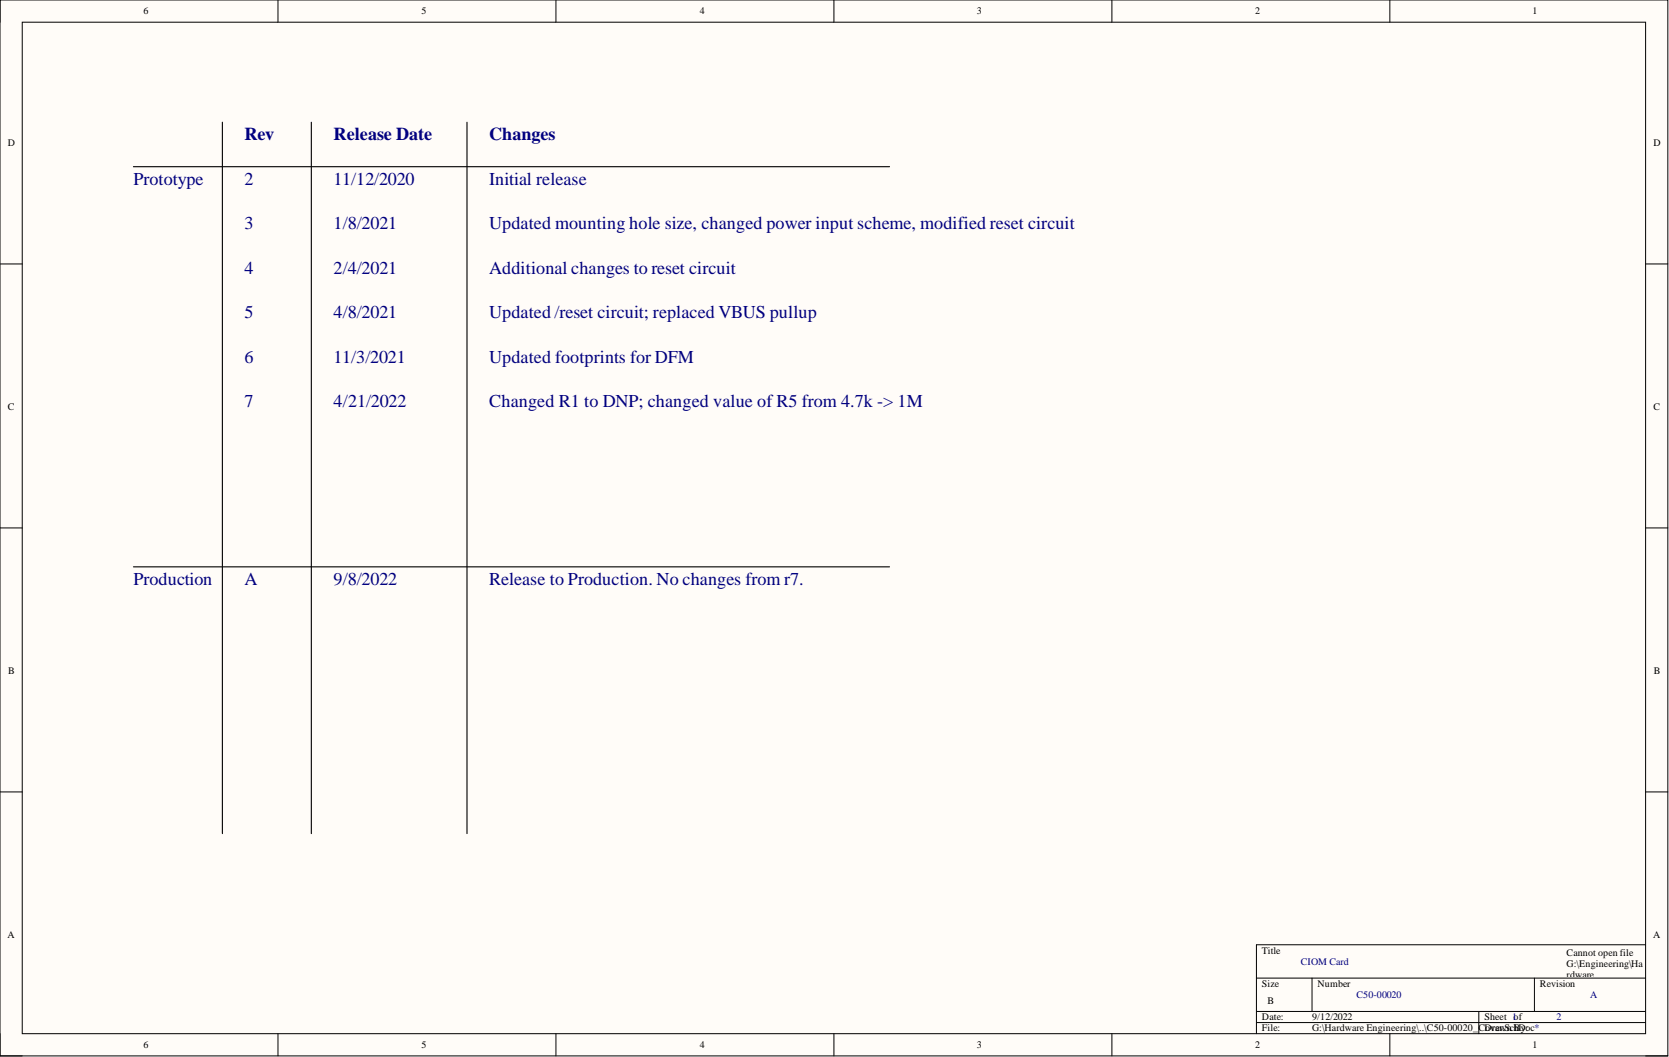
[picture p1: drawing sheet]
<svg xmlns="http://www.w3.org/2000/svg" width="381mm" height="241mm" viewBox="0 0 381 241" stroke-linecap="round" stroke-linejoin="round" font-family="sans-serif">
<defs><g id="words">
<g font-size="4.1" fill="#000080">
<text x="55.8" y="32">Rev</text>
<text x="76.1" y="32">Release Date</text>
<text x="111.7" y="32">Changes</text>
<text x="30.5" y="42.2">Prototype</text>
<text x="55.8" y="42.2">2</text>
<text x="76.1" y="42.2">11/12/2020</text>
<text x="111.7" y="42.2">Initial release</text>
<text x="55.8" y="52.3">3</text>
<text x="76.1" y="52.3">1/8/2021</text>
<text x="111.7" y="52.3">Updated mounting hole size, changed power input scheme, modified reset circuit</text>
<text x="55.8" y="62.5">4</text>
<text x="76.1" y="62.5">2/4/2021</text>
<text x="111.7" y="62.5">Additional changes to reset circuit</text>
<text x="55.8" y="72.6">5</text>
<text x="76.1" y="72.6">4/8/2021</text>
<text x="111.7" y="72.6">Updated /reset circuit; replaced VBUS pullup</text>
<text x="55.8" y="82.8">6</text>
<text x="76.1" y="82.8">11/3/2021</text>
<text x="111.7" y="82.8">Updated footprints for DFM</text>
<text x="55.8" y="92.9">7</text>
<text x="76.1" y="92.9">4/21/2022</text>
<text x="111.7" y="92.9">Changed R1 to DNP; changed value ofR5 from 4.7k -&gt; 1M</text>
<text x="30.5" y="133.5">Production</text>
<text x="55.8" y="133.5">A</text>
<text x="76.1" y="133.5">9/8/2022</text>
<text x="111.7" y="133.5">Release to Production. No changes from r7.</text>
</g>
<g font-size="2.3">
<text x="32.7" y="3.3">6</text>
<text x="96.2" y="3.3">5</text>
<text x="159.7" y="3.3">4</text>
<text x="223" y="3.3">3</text>
<text x="286.6" y="3.3">2</text>
<text x="349.9" y="3.3">1</text>
<text x="1.8" y="33.4">D</text>
<text x="377.4" y="33.4">D</text>
<text x="1.8" y="93.7">C</text>
<text x="377.4" y="93.7">C</text>
<text x="1.9" y="153.9">B</text>
<text x="377.5" y="153.9">B</text>
<text x="1.7" y="214.2">A</text>
<text x="377.4" y="214.2">A</text>
<text x="288.1" y="217.7">Title</text>
<text x="357.6" y="218.1">Cannot open file</text>
<text x="357.6" y="220.7">G:\Engineering\Ha</text>
<text x="288.1" y="225.3">Size</text>
<text x="300.8" y="225.3">Number</text>
<text x="351.5" y="225.3">RevisioEnngineering\AGS</text>
<text x="357.6" y="223.2">rdware</text>
<text x="288.1" y="232.9">Date:</text>
<text x="289.4" y="229.1">B</text>
<text x="299.5" y="232.9">9/12/2022</text>
<text x="338.9" y="232.9">Sheet 1of</text>
<text x="357.6" y="228.3">BrandA</text>
<text x="357.6" y="230.8">Color.PNG. File</text>
<text x="363.3" y="228.3">ing\AGS</text>
<text x="32.7" y="239.3">6</text>
<text x="96.2" y="239.3">5</text>
<text x="159.7" y="239.3">4</text>
<text x="223" y="239.3">3</text>
<text x="286.6" y="239.3">2</text>
<text x="288.1" y="235.5">File:</text>
<text x="299.5" y="235.5">G:\Hardware Engineering\..\C50-00020_Cover.SchD:</text>
<text x="338.9" y="235.5">Drawn Byoc*</text>
<text x="349.9" y="239.3">1</text>
</g>
<g font-size="2.3" fill="#000080">
<text x="297" y="220.2">CIOM Card</text>
<text x="309.7" y="227.9">C50-00020</text>
<text x="355.4" y="232.9">2 does not exist.</text>
</g>
</g></defs>
<path d="M0 0h380.7v241.1h-380.7z" fill-rule="evenodd" fill="#fffcf8"/>
<path d="M0 0h380.7v241.1h-380.7z" fill="none" stroke="#000" stroke-width=".23"/>
<path d="M5.1 5.1h370.6v230.9h-370.6z" fill-rule="evenodd" fill="#fffcf8"/>
<g fill="none" stroke="#000" stroke-width=".23">
<path d="M0 0v5.1M63.5 0v5.1M126.9 0v5.1M190.4 0v5.1M253.8 0v5.1M317.3 0v5.1M5.1 5.1h370.6v230.9h-370.6zM0 60.3h5.1M375.7 60.3h5M0 120.5h5.1M375.7 120.5h5M0 180.8h5.1"/>
<path d="M375.7 180.8h5M375.7 215.7h-88.9v20.3M0 236v5.1h5.1M63.5 236v5.1M126.9 236v5.1M190.4 236v5.1M253.8 236v5.1M286.8 223.3h88.9M286.8 230.9h88.9M286.8 233.4h88.9M299.5 223.3v7.6M317.3 236v5.1"/>
<path d="M337.6 230.9v5.1M350.3 223.3v7.6M375.7 241.1h5"/>
</g>
<path d="M30.5 38.1h172.6M50.8 27.9v162.4M71.1 27.9v162.4M106.6 27.9v162.4M30.5 129.4h172.6" fill="none" stroke="#000" stroke-width=".25"/>
<use href="#words"/>
</svg>
